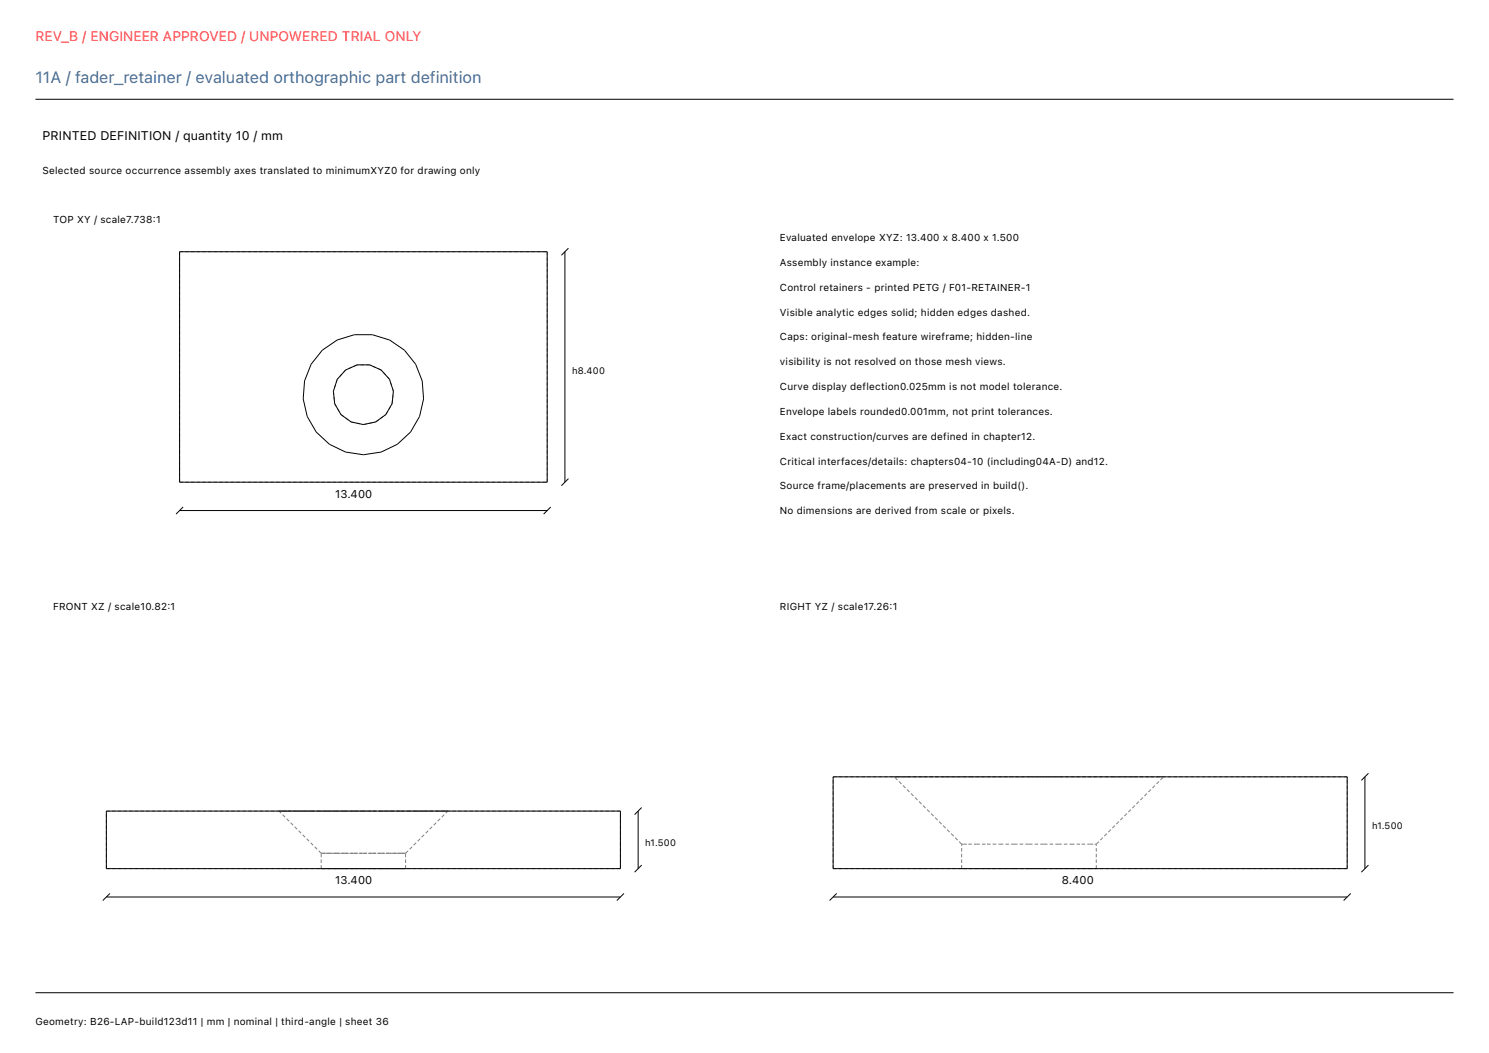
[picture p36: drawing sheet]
<svg xmlns="http://www.w3.org/2000/svg" width="420mm" height="297mm" viewBox="0 0 420 297" stroke-linecap="round" stroke-linejoin="round" font-family="sans-serif">
<defs><g id="words">
<text font-size="4.6" fill="#416e9e" x="10" y="23.4">11A / fader_retainer / evaluated orthographic part definition</text>
<text font-size="3.9" fill="#ff383c" x="10" y="11.7">REV_B / ENGINEER APPROVED / UNPOWERED TRIAL ONLY</text>
<text font-size="3.5" x="12" y="39.4">PRINTED DEFINITION / quantity 10 / mm</text>
<g font-size="3.2">
<text x="94.5" y="140.4">13.400</text>
<text x="94.5" y="249.4">13.400</text>
<text x="299.5" y="249.4">8.400</text>
</g>
<g font-size="2.8">
<text x="12" y="49">Selected source occurrence assembly axes translated to minimumXYZ0 for drawing only</text>
<text x="15" y="63">TOP XY / scale7.738:1</text>
<text x="220" y="68">Evaluated envelope XYZ: 13.400 x 8.400 x 1.500</text>
<text x="220" y="75">Assembly instance example:</text>
<text x="220" y="82">Control retainers - printed PETG / F01-RETAINER-1</text>
<text x="220" y="89">Visible analytic edges solid; hidden edges dashed.</text>
<text x="220" y="96">Caps: original-mesh feature wireframe; hidden-line</text>
<text x="220" y="103">visibility is not resolved on those mesh views.</text>
<text x="220" y="110">Curve display deflection0.025mm is not model tolerance.</text>
<text x="220" y="117">Envelope labels rounded0.001mm, not print tolerances.</text>
<text x="220" y="124">Exact construction/curves are defined in chapter12.</text>
<text x="220" y="131">Critical interfaces/details: chapters04-10 (including04A-D) and12.</text>
<text x="220" y="138">Source frame/placements are preserved in build().</text>
<text x="220" y="145">No dimensions are derived from scale or pixels.</text>
<text x="15" y="172">FRONT XZ / scale10.82:1</text>
<text x="220" y="172">RIGHT YZ / scale17.26:1</text>
<text x="10" y="289">Geometry: B26-LAP-build123d11 | mm | nominal | third-angle | sheet 36</text>
</g>
<g font-size="2.6">
<text x="161.3" y="105.4">h8.400</text>
<text x="387" y="233.9">h1.500</text>
<text x="182" y="238.7">h1.500</text>
</g>
</g></defs>
<g fill="none" stroke="#000" stroke-width=".28">
<path d="M10 28h400M50.7 71h103.6v65h-103.6zM159.3 71v65M160.3 70l-2 2M160.3 135l-2 2M50.7 144h103.6M51.7 143l-2 2M155.3 143l-2 2M235 219.1h145v25.9h-145zM385 219.1v25.9M386 218.1l-2 2M30 228.8h145v16.2h-145z"/>
<path d="M180 228.8v16.2M181 227.8l-2 2M30 253h145M31 252l-2 2M176 252l-2 2M181 244l-2 2M235 253h145M236 252l-2 2M381 252l-2 2M386 244l-2 2M10 280h400"/>
<circle cx="102.5" cy="111.2" r="8.5"/>
<circle cx="102.5" cy="111.2" r="17"/>
</g>
<g fill="none" stroke="#7f7f7f" stroke-width=".28" stroke-dasharray="1 .6" stroke-linecap="butt">
<path d="M50.7 71h103.6M50.7 71v65M154.3 71v65M94 110.3l.4 3.6M94.4 113.9l1.8 3M95.1 107l-1.1 3.3M96.2 116.9l2.8 2.1M97.5 104.4l-2.4 2.6M99 119l3.5 .8M100.7 102.9l-3.2 1.5M102.5 119.8l3.5-.8M104.3 102.9h-3.6"/>
<path d="M106 119l2.8-2.1M107.5 104.4l-3.2-1.5M108.8 116.9l1.8-3M109.9 107l-2.4-2.6M110.6 113.9l.4-3.6M111 110.3l-1.1-3.3M50.7 136h103.6M252.3 219.1h.9M253.2 219.1h2.8M256 219.1h4.5M260.5 219.1h6.1M266.6 219.1h7.2"/>
<path d="M273.8 219.1h8M281.8 219.1h8.4M290.2 219.1h8.5M298.7 219.1h8M306.7 219.1h7.2M313.9 219.1h6M319.9 219.1h4.6M324.5 219.1h2.8M327.3 219.1h.9M380 219.1h-145M30 228.8h145M78.7 228.8h.1"/>
<path d="M78.8 228.8h.5M79.3 228.8h-.6M79.3 228.8h.7M80 228.8h1.1M81.1 228.8h-1.8M81.1 228.8h1.2M82.3 228.8h1.6M83.9 228.8h-2.8M83.9 228.8h1.8M85.7 228.8h2M87.7 228.8h-3.8M87.7 228.8h2.1"/>
<path d="M89.8 228.8h2.4M92.2 228.8h-4.5M92.2 228.8h2.4M94.6 228.8h2.6M97.2 228.8h-5M97.2 228.8h2.6M99.8 228.8h2.7M102.5 228.8h2.7M102.5 228.8h-5.3M105.2 228.8h2.6M107.8 228.8h2.6M107.8 228.8h-5.3"/>
<path d="M110.4 228.8h2.4M112.8 228.8h2.4M112.8 228.8h-5M115.2 228.8h2.1M117.3 228.8h2M117.3 228.8h-4.5M119.3 228.8h1.8M121.1 228.8h1.6M121.1 228.8h-3.8M122.7 228.8h1.2M123.9 228.8h1.1M123.9 228.8h-2.8"/>
<path d="M125 228.8h.7M125.7 228.8h.5M125.7 228.8h-1.8M126.2 228.8h.1M126.3 228.8h-.6M271.2 238.1l-18.9-19M271.2 238.1h.5M271.7 238.1h1.4M273.1 238.1h2.3M275.4 238.1h3M278.4 238.1h3.6M282 238.1h4"/>
<path d="M286 238.1h4.2M290.2 238.1h4.3M294.5 238.1h4M298.5 238.1h3.6M302.1 238.1h3M305.1 238.1h2.2M307.3 238.1h1.5M308.8 238.1h.4M309.2 238.1l19-19M30 245v-16.2M30 245h145M90.6 245h.1"/>
<path d="M90.6 240.7h.1M90.6 240.7l-11.9-11.9M90.6 245v-4.3M90.7 245h.2M90.7 240.7h.2M90.9 245h-.3M90.9 245h.4M90.9 240.7h-.3M90.9 240.7h.4M91.3 245h.5M91.3 240.7h.5M91.8 245h-.9"/>
<path d="M91.8 245h.6M91.8 240.7h-.9M91.8 240.7h.6M92.4 245h.8M92.4 240.7h.8M93.2 245h-1.4M93.2 245h.9M93.2 240.7h-1.4M93.2 240.7h.9M94.1 245h1M94.1 240.7h1M95.1 245h-1.9"/>
<path d="M95.1 245h1.1M95.1 240.7h-1.9M95.1 240.7h1.1M96.2 245h1.1M96.2 240.7h1.1M97.3 245h-2.2M97.3 245h1.3M97.3 240.7h-2.2M97.3 240.7h1.3M98.6 245h1.3M98.6 240.7h1.3M99.9 245h-2.6"/>
<path d="M99.9 245h1.3M99.9 240.7h-2.6M99.9 240.7h1.3M101.2 245h1.3M101.2 240.7h1.3M102.5 245h1.3M102.5 245h-2.6M102.5 240.7h1.3M102.5 240.7h-2.6M103.8 245h1.3M103.8 240.7h1.3M105.1 245h1.3"/>
<path d="M105.1 245h-2.6M105.1 240.7h1.3M105.1 240.7h-2.6M106.4 245h1.3M106.4 240.7h1.3M107.7 245h1.1M107.7 245h-2.6M107.7 240.7h1.1M107.7 240.7h-2.6M108.8 245h1.1M108.8 240.7h1.1M109.9 245h1"/>
<path d="M109.9 245h-2.2M109.9 240.7h1M109.9 240.7h-2.2M110.9 245h.9M110.9 240.7h.9M111.8 245h.8M111.8 245h-1.9M111.8 240.7h.8M111.8 240.7h-1.9M112.6 245h.6M112.6 240.7h.6M113.2 245h.5"/>
<path d="M113.2 245h-1.4M113.2 240.7h.5M113.2 240.7h-1.4M113.7 245h.4M113.7 240.7h.4M114.1 245h.2M114.1 245h-.9M114.1 240.7h.2M114.1 240.7h-.9M114.3 245h.1M114.3 240.7h.1M114.4 245h-.3"/>
<path d="M114.4 240.7h-.3M114.4 240.7l11.9-11.9M114.4 245v-4.3M175 245v-16.2M235 245v-25.9M271.2 245h.5M271.2 245v-6.9M271.7 245h1.4M273.1 245h2.3M275.4 245h3M278.4 245h3.6M282 245h4"/>
<path d="M286 245h4.2M290.2 245h4.3M294.5 245h4M298.5 245h3.6M302.1 245h3M305.1 245h2.2M307.3 245h1.5M308.8 245h.4M309.2 245v-6.9M380 245v-25.9M380 245h-145"/>
</g>
<use href="#words"/>
</svg>
